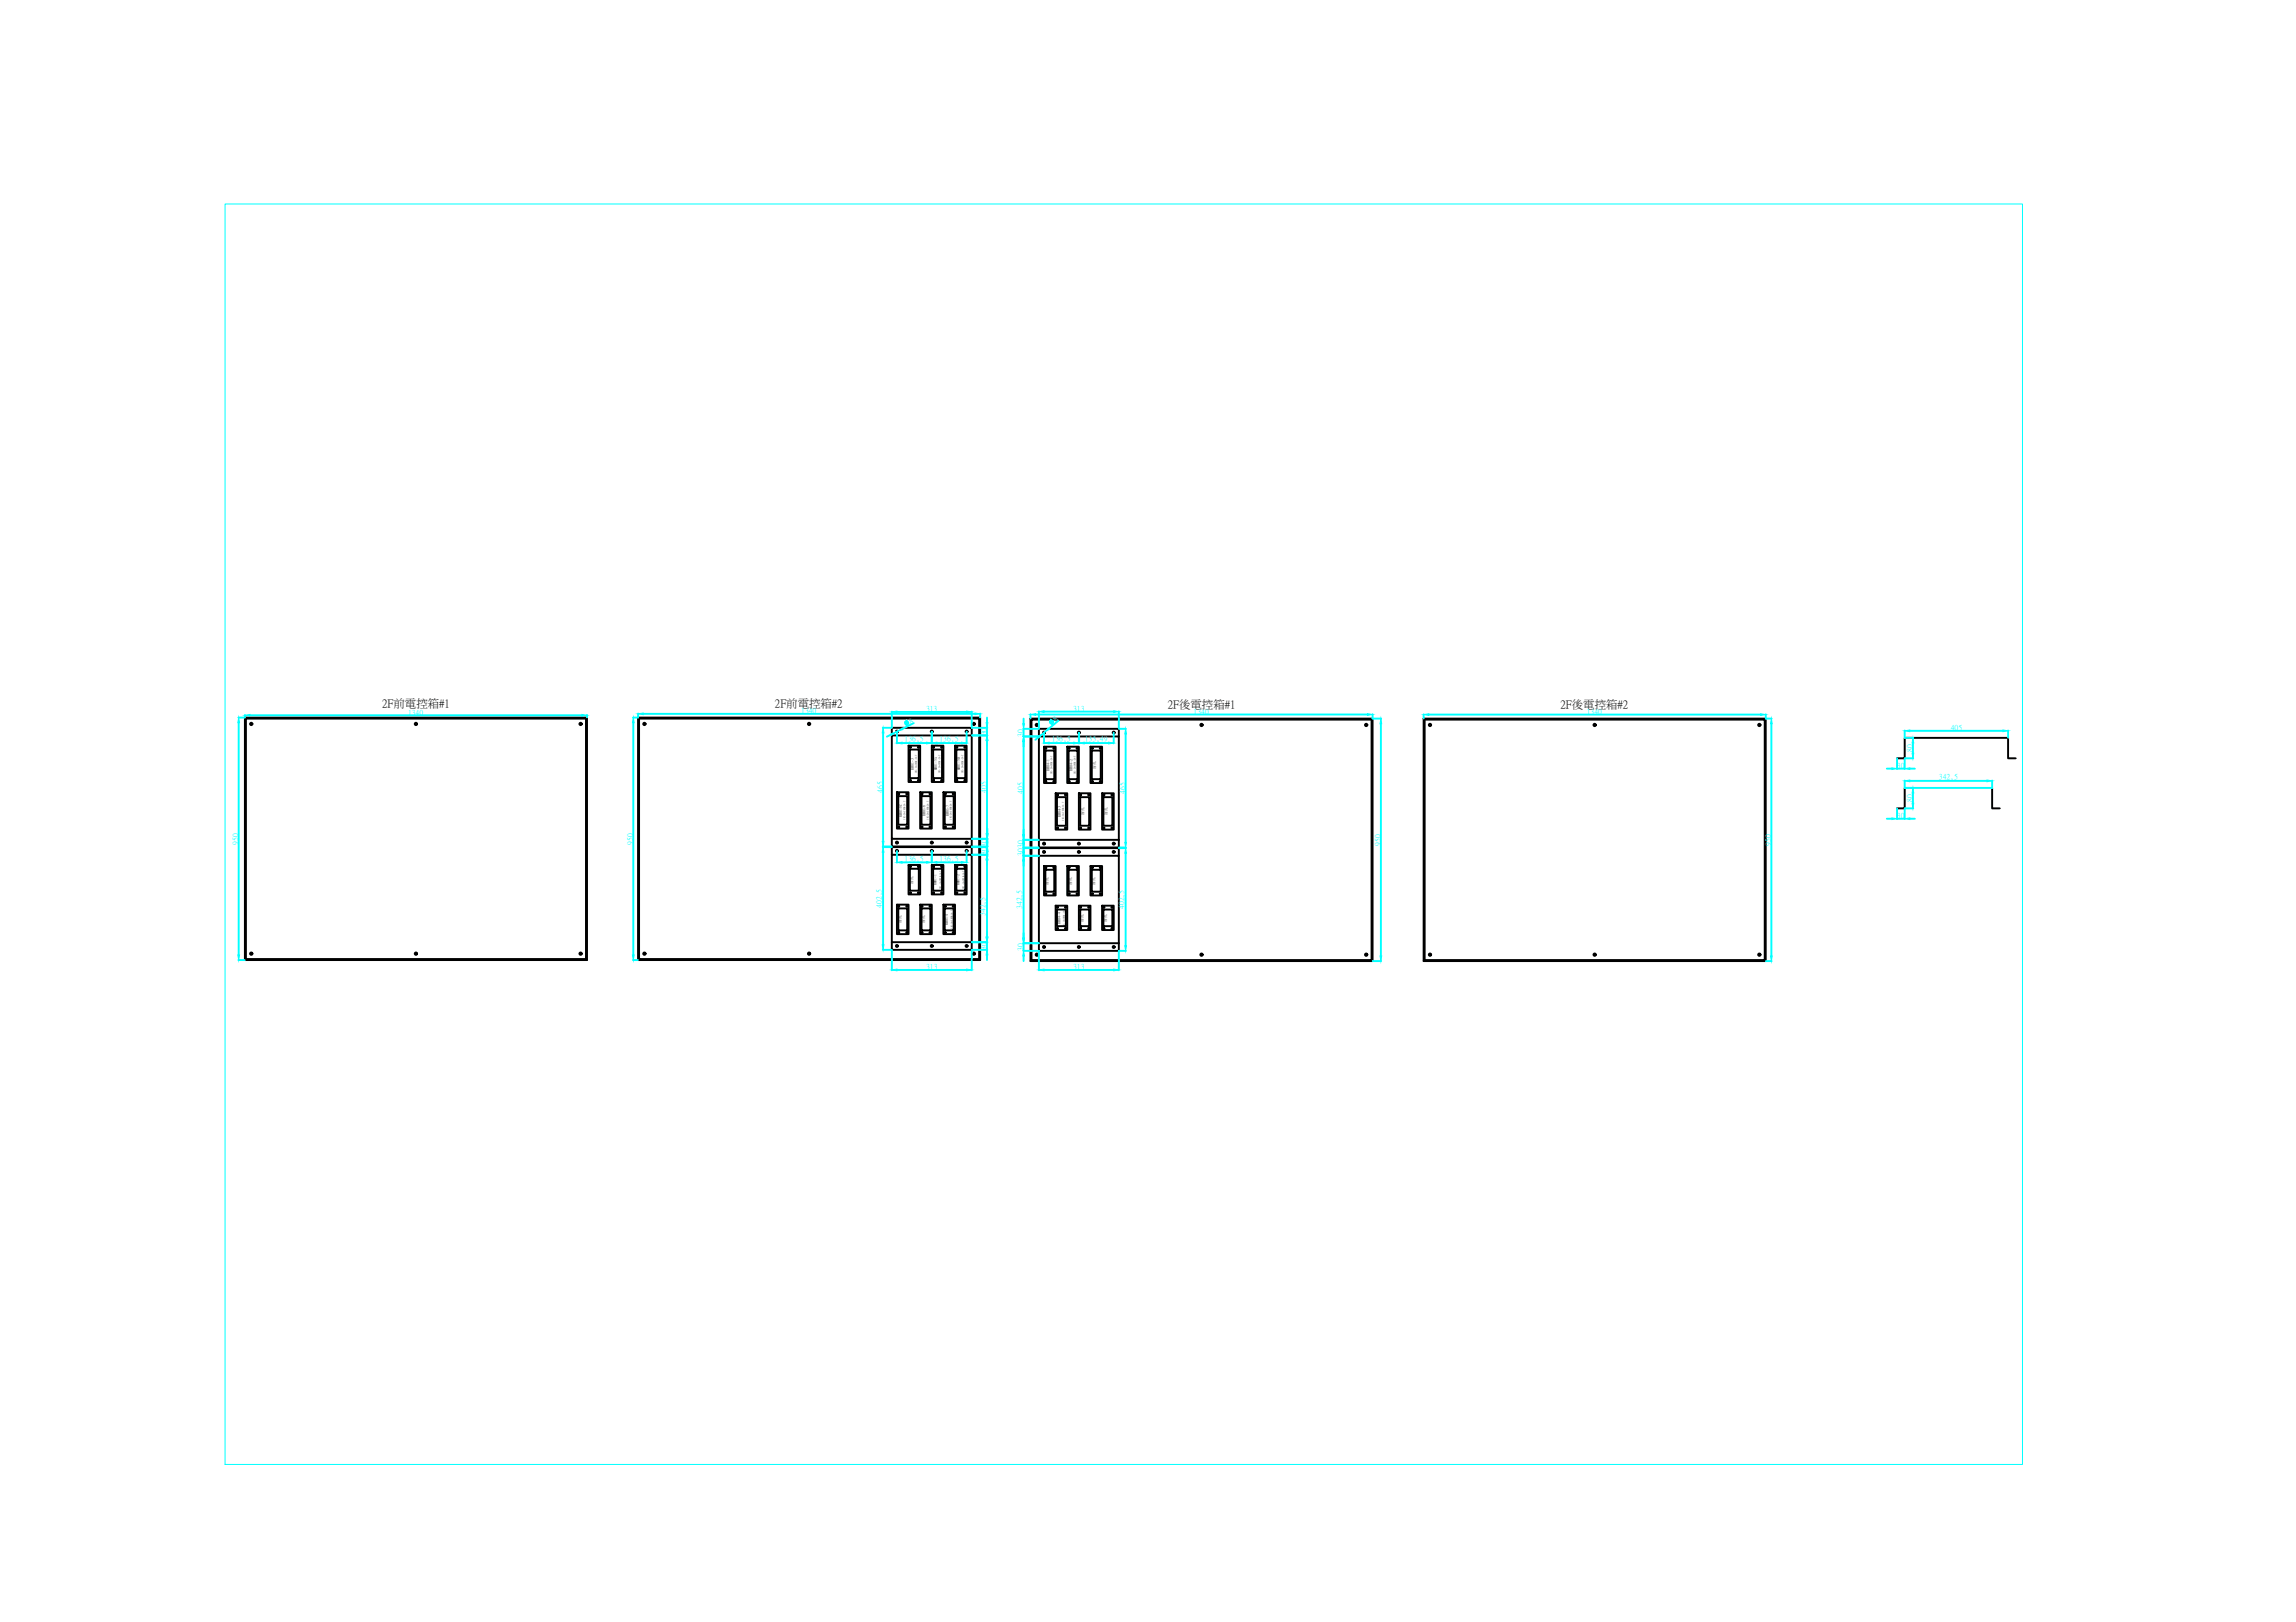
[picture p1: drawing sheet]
<svg xmlns="http://www.w3.org/2000/svg" width="297mm" height="210mm" viewBox="0 0 297 210" stroke-linecap="round" stroke-linejoin="round" font-family="sans-serif">
<defs><g id="words">
<g font-size="1.5">
<text x="49.5" y="91.5">2F前電控箱#1</text>
<text x="100.3" y="91.5">2F前電控箱#2</text>
<text x="151.1" y="91.6">2F後電控箱#1</text>
<text x="201.9" y="91.6">2F後電控箱#2</text>
</g>
<g font-size="1" fill="#0ff">
<text x="52.8" y="92.5">1340</text>
<text x="103.7" y="92.3">1340</text>
<text x="117" y="95.9">136,5</text>
<text x="117.8" y="93.7" transform="rotate(-27 117.8 93.7)">8</text>
<text x="119.8" y="92">313</text>
<text x="121.5" y="95.9">136,5</text>
<text x="127.6" y="95.2" transform="rotate(-90 127.6 95.2)">30</text>
<text x="132.3" y="95.3" transform="rotate(-90 132.3 95.3)">30</text>
<text x="136.1" y="95.9">136,5</text>
<text x="136.5" y="93.4" transform="rotate(-40 136.5 93.4)">8</text>
<text x="138.8" y="92">313</text>
<text x="140.3" y="95.9">135,49</text>
<text x="154.4" y="92.4">1340</text>
<text x="205.3" y="92.4">1340</text>
<text x="252.4" y="94.5">405</text>
<text x="245.4" y="99.4">30</text>
<text x="247.4" y="97.3" transform="rotate(-90 247.4 97.3)">80</text>
<text x="250.8" y="100.8">342,5</text>
<text x="114.2" y="102.6" transform="rotate(-90 114.2 102.6)">465</text>
<text x="127.6" y="102.6" transform="rotate(-90 127.6 102.6)">405</text>
<text x="132.3" y="102.7" transform="rotate(-90 132.3 102.7)">405</text>
<text x="145.5" y="102.7" transform="rotate(-90 145.5 102.7)">465</text>
<text x="245.4" y="105.9">30</text>
<text x="247.4" y="103.8" transform="rotate(-90 247.4 103.8)">80</text>
<text x="30.8" y="109.3" transform="rotate(-90 30.8 109.3)">950</text>
<text x="81.8" y="109.3" transform="rotate(-90 81.8 109.3)">950</text>
<text x="117" y="111.4">136,5</text>
<text x="121.5" y="111.4">136,5</text>
<text x="127.6" y="110.6" transform="rotate(-90 127.6 110.6)">3030</text>
<text x="132.3" y="110.8" transform="rotate(-90 132.3 110.8)">3030</text>
<text x="178.5" y="109.4" transform="rotate(-90 178.5 109.4)">950</text>
<text x="229.1" y="109.4" transform="rotate(-90 229.1 109.4)">950</text>
<text x="114" y="117.5" transform="rotate(-90 114 117.5)">402,5</text>
<text x="127.5" y="118.5" transform="rotate(-90 127.5 118.5)">342,5</text>
<text x="132.2" y="117.6" transform="rotate(-90 132.2 117.6)">342,5</text>
<text x="145.4" y="117.6" transform="rotate(-90 145.4 117.6)">402,5</text>
<text x="119.8" y="125.4">313</text>
<text x="127.6" y="122.9" transform="rotate(-90 127.6 122.9)">30</text>
<text x="132.3" y="123.1" transform="rotate(-90 132.3 123.1)">30</text>
<text x="138.8" y="125.4">313</text>
</g>
<g font-size=".5">
<text x="118.2" y="99.6" transform="rotate(-90 118.2 99.6)">RM01-3</text>
<text x="121.2" y="99.7" transform="rotate(-90 121.2 99.7)">RM01-5A</text>
<text x="124.2" y="99.7" transform="rotate(-90 124.2 99.7)">RM01-5B</text>
<text x="135.7" y="99.7" transform="rotate(-90 135.7 99.7)">RM04-1</text>
<text x="138.7" y="99.7" transform="rotate(-90 138.7 99.7)">RM04-2</text>
<text x="141.7" y="99.5" transform="rotate(-90 141.7 99.5)">盲孔</text>
<text x="116.7" y="105.7" transform="rotate(-90 116.7 105.7)">RM01-5C</text>
<text x="119.7" y="105.6" transform="rotate(-90 119.7 105.6)">RM01-6</text>
<text x="122.7" y="105.6" transform="rotate(-90 122.7 105.6)">RM01-7</text>
<text x="137.2" y="105.7" transform="rotate(-90 137.2 105.7)">RM04-3</text>
<text x="140.2" y="105.5" transform="rotate(-90 140.2 105.5)">盲孔</text>
<text x="143.2" y="105.5" transform="rotate(-90 143.2 105.5)">盲孔</text>
<text x="116.6" y="119.5" transform="rotate(-90 116.6 119.5)">盲孔</text>
<text x="118.1" y="114.3" transform="rotate(-90 118.1 114.3)">盲孔</text>
<text x="119.6" y="119.5" transform="rotate(-90 119.6 119.5)">盲孔</text>
<text x="121.1" y="114.6" transform="rotate(-90 121.1 114.6)">RM01-1</text>
<text x="122.6" y="119.7" transform="rotate(-90 122.6 119.7)">RM01-4</text>
<text x="124.1" y="114.6" transform="rotate(-90 124.1 114.6)">RM01-2</text>
<text x="135.6" y="114.5" transform="rotate(-90 135.6 114.5)">盲孔</text>
<text x="137.1" y="119.5" transform="rotate(-90 137.1 119.5)">RM04-4</text>
<text x="138.6" y="114.5" transform="rotate(-90 138.6 114.5)">盲孔</text>
<text x="140.1" y="119.3" transform="rotate(-90 140.1 119.3)">盲孔</text>
<text x="141.6" y="114.5" transform="rotate(-90 141.6 114.5)">盲孔</text>
<text x="143.2" y="119.3" transform="rotate(-90 143.2 119.3)">盲孔</text>
</g>
<g font-size=".3">
<text x="118.6" y="100" transform="rotate(-90 118.6 100)">CHI-24+CNEM-24-T</text>
<text x="121.6" y="100" transform="rotate(-90 121.6 100)">CHI-24+CNEM-24-T</text>
<text x="124.6" y="100" transform="rotate(-90 124.6 100)">CHI-24+CNEM-24-T</text>
<text x="136.1" y="100.2" transform="rotate(-90 136.1 100.2)">CHI-24+CNEM-24-T</text>
<text x="139.1" y="100.2" transform="rotate(-90 139.1 100.2)">CHI-24+CNEM-24-T</text>
<text x="117.1" y="106.1" transform="rotate(-90 117.1 106.1)">CHI-24+CNEM-24-T</text>
<text x="120.1" y="106.1" transform="rotate(-90 120.1 106.1)">CHI-24+CNEM-24-T</text>
<text x="123.1" y="106.1" transform="rotate(-90 123.1 106.1)">CHI-24+CNEM-24-T</text>
<text x="137.6" y="106.2" transform="rotate(-90 137.6 106.2)">CHI-24+CNEM-24-T</text>
<text x="121.7" y="115" transform="rotate(-90 121.7 115)">CHI-16+CHEM-16-T</text>
<text x="124.7" y="115" transform="rotate(-90 124.7 115)">CHI-16+CHEM-16-T</text>
<text x="137.8" y="120" transform="rotate(-90 137.8 120)">CHI-10+CHEM-10-T</text>
<text x="123.2" y="120.2" transform="rotate(-90 123.2 120.2)">CHI-16+CHEM-16-T</text>
</g>
</g></defs>
<g fill="none" stroke="#000" stroke-width=".25">
<path d="M31.7 92.9h44.2v31.3h-44.2zM31.7 92.9l.1 .1M75.8 93v31.1M75.9 92.9l-.1 .1h-44v31.1h44l.1 .1M82.5 92.9h44.3v31.3h-44.3zM82.5 92.9l.2 .1M82.7 93h44v31.1M82.7 93v31.1h44M126.8 92.9l-.1 .1M133.3 93h44.3v31.4h-44.3zM133.3 93l.1 .1M133.4 93.1h44v31.1h-44z"/>
<path d="M184.2 93h44.2v31.4h-44.2zM184.2 93l.1 .1h44v31.1h-44l-.1 .2M184.3 93.1v31.1M31.8 124.1l-.1 .1M82.7 124.1l-.2 .1M126.7 124.1l.1 .1M133.4 124.2l-.1 .2M177.4 124.2l.2 .2"/>
<circle cx="32.5" cy="93.7" r=".15"/>
<circle cx="53.8" cy="93.7" r=".15"/>
<circle cx="75.1" cy="93.7" r=".15"/>
<circle cx="83.4" cy="93.7" r=".15"/>
<circle cx="104.7" cy="93.7" r=".15"/>
<circle cx="126" cy="93.7" r=".15"/>
<circle cx="134.1" cy="93.8" r=".15"/>
<circle cx="155.4" cy="93.8" r=".15"/>
<circle cx="176.7" cy="93.8" r=".15"/>
<circle cx="185" cy="93.8" r=".15"/>
<circle cx="206.3" cy="93.8" r=".15"/>
<circle cx="227.6" cy="93.8" r=".15"/>
<circle cx="32.5" cy="123.4" r=".15"/>
<circle cx="53.8" cy="123.4" r=".15"/>
<circle cx="75.1" cy="123.4" r=".15"/>
<circle cx="83.4" cy="123.4" r=".15"/>
<circle cx="104.7" cy="123.4" r=".15"/>
<circle cx="126" cy="123.4" r=".15"/>
<circle cx="134.1" cy="123.5" r=".15"/>
<circle cx="155.4" cy="123.5" r=".15"/>
<circle cx="176.7" cy="123.5" r=".15"/>
<circle cx="185" cy="123.5" r=".15"/>
<circle cx="206.3" cy="123.5" r=".15"/>
<circle cx="227.6" cy="123.5" r=".15"/>
</g>
<!-- layer: 0 -->
<g fill="none" stroke="#000" stroke-width=".25">
<path d="M115.4 95.2v-1h10.3v1M117.5 96.5h1.5v4.7h-1.5zM117.7 97h1.2v3.7h-1.2zM120.5 96.5h1.5v4.7h-1.5zM120.7 97h1.2v3.7h-1.2zM123.6 96.5h1.5v4.7h-1.5zM123.7 97h1.2v3.7h-1.2zM125.7 95.2h-10.3v13.4h10.3M125.7 95.2v13.4M134.4 95.3h10.3v13.4M134.4 95.3v-1h10.3v1M134.4 95.3v13.4"/>
<path d="M135.1 96.6h1.5v4.7h-1.5zM135.2 97.1h1.2v3.7h-1.2zM138.1 96.6h1.5v4.7h-1.5zM138.2 97.1h1.2v3.7h-1.2zM141.1 96.6h1.5v4.7h-1.5zM141.2 97.1h1.2v3.7h-1.2zM245.4 98.1h1v-2.6h13.4v2.6h1M115.4 108.6v.9h10.3v-.9M115.4 110.6v-1h10.3v1M116 117.1h1.5v3.8h-1.5zM116 102.5h1.5v4.7h-1.5zM116.2 117.6h1.2v2.8h-1.2z"/>
<path d="M116.2 103h1.2v3.7h-1.2zM117.5 111.9h1.5v3.8h-1.5zM117.7 112.4h1.2v2.9h-1.2zM119 117.1h1.5v3.8h-1.5zM119 102.5h1.5v4.7h-1.5zM119.2 117.6h1.2v2.8h-1.2zM119.2 103h1.2v3.7h-1.2zM120.5 111.9h1.5v3.8h-1.5zM120.7 112.4h1.2v2.9h-1.2zM122 117.1h1.6v3.8h-1.6zM122 102.5h1.6v4.7h-1.6zM122.2 117.6h1.2v2.8h-1.2z"/>
<path d="M122.2 103h1.2v3.7h-1.2zM123.6 111.9h1.5v3.8h-1.5zM123.7 112.4h1.2v2.9h-1.2zM134.4 108.7v1h10.3v-1M134.4 110.7v-.9h10.3v.9M134.4 108.7h10.3M135.1 112.1h1.5v3.8h-1.5zM135.2 112.6h1.2v2.8h-1.2zM136.6 117.2h1.5v3.2h-1.5zM136.6 102.7h1.5v4.7h-1.5zM136.7 117.7h1.2v2.2h-1.2zM136.7 103.2h1.2v3.7h-1.2z"/>
<path d="M138.1 112.1h1.5v3.8h-1.5zM138.2 112.6h1.2v2.8h-1.2zM139.6 117.2h1.5v3.2h-1.5zM139.6 102.7h1.5v4.7h-1.5zM139.7 117.7h1.2v2.2h-1.2zM139.7 103.2h1.2v3.7h-1.2zM141.1 112.1h1.5v3.8h-1.5zM141.2 112.6h1.2v2.8h-1.2zM142.6 117.2h1.5v3.2h-1.5zM142.6 102.7h1.5v4.7h-1.5zM142.7 117.7h1.2v2.2h-1.2zM142.7 103.2h1.2v3.7h-1.2z"/>
<path d="M246.4 102v2.6h-1M257.7 102v2.6h1M115.4 121.9v-11.3h10.3v11.3M115.4 121.9v1h10.3v-1M115.4 121.9h10.3M134.4 122.1v-11.4h10.3v11.4M134.4 122.1v1h10.3v-1M134.4 122.1h10.3"/>
<circle cx="116" cy="94.7" r=".13"/>
<circle cx="117.8" cy="96.7" r=".08"/>
<circle cx="118.8" cy="96.7" r=".08"/>
<circle cx="120.5" cy="94.7" r=".13"/>
<circle cx="120.8" cy="96.7" r=".08"/>
<circle cx="121.8" cy="96.7" r=".08"/>
<circle cx="123.8" cy="96.7" r=".08"/>
<circle cx="124.8" cy="96.7" r=".08"/>
<circle cx="125.1" cy="94.7" r=".13"/>
<circle cx="135.1" cy="94.8" r=".13"/>
<circle cx="135.3" cy="96.8" r=".08"/>
<circle cx="136.3" cy="96.8" r=".08"/>
<circle cx="138.3" cy="96.8" r=".08"/>
<circle cx="139.4" cy="96.8" r=".08"/>
<circle cx="139.6" cy="94.8" r=".13"/>
<circle cx="141.3" cy="96.8" r=".08"/>
<circle cx="142.4" cy="96.8" r=".08"/>
<circle cx="144.1" cy="94.8" r=".13"/>
<circle cx="116" cy="109" r=".13"/>
<circle cx="116" cy="110.1" r=".13"/>
<circle cx="116.3" cy="117.3" r=".07"/>
<circle cx="116.3" cy="102.7" r=".07"/>
<circle cx="116.3" cy="107" r=".07"/>
<circle cx="117.3" cy="107" r=".07"/>
<circle cx="117.3" cy="102.7" r=".07"/>
<circle cx="117.3" cy="117.3" r=".07"/>
<circle cx="117.8" cy="112.1" r=".08"/>
<circle cx="117.8" cy="115.5" r=".08"/>
<circle cx="117.8" cy="101" r=".07"/>
<circle cx="118.8" cy="112.1" r=".08"/>
<circle cx="118.8" cy="115.5" r=".08"/>
<circle cx="118.8" cy="101" r=".07"/>
<circle cx="119.3" cy="117.3" r=".07"/>
<circle cx="119.3" cy="102.7" r=".07"/>
<circle cx="119.3" cy="107" r=".07"/>
<circle cx="120.3" cy="117.3" r=".07"/>
<circle cx="120.3" cy="102.7" r=".07"/>
<circle cx="120.3" cy="107" r=".07"/>
<circle cx="120.5" cy="109" r=".13"/>
<circle cx="120.5" cy="110.1" r=".13"/>
<circle cx="120.8" cy="115.5" r=".08"/>
<circle cx="120.8" cy="112.1" r=".08"/>
<circle cx="120.8" cy="101" r=".07"/>
<circle cx="121.8" cy="112.1" r=".08"/>
<circle cx="121.8" cy="115.5" r=".08"/>
<circle cx="121.8" cy="101" r=".07"/>
<circle cx="122.3" cy="117.3" r=".07"/>
<circle cx="122.3" cy="102.7" r=".07"/>
<circle cx="122.3" cy="107" r=".07"/>
<circle cx="123.3" cy="117.3" r=".07"/>
<circle cx="123.3" cy="107" r=".07"/>
<circle cx="123.3" cy="102.7" r=".07"/>
<circle cx="123.8" cy="115.5" r=".08"/>
<circle cx="123.8" cy="112.1" r=".08"/>
<circle cx="123.8" cy="101" r=".07"/>
<circle cx="124.8" cy="115.5" r=".08"/>
<circle cx="124.8" cy="112.1" r=".08"/>
<circle cx="124.8" cy="101" r=".07"/>
<circle cx="125.1" cy="109" r=".13"/>
<circle cx="125.1" cy="110.1" r=".13"/>
<circle cx="135.1" cy="110.2" r=".13"/>
<circle cx="135.1" cy="109.2" r=".13"/>
<circle cx="135.3" cy="115.7" r=".08"/>
<circle cx="135.3" cy="112.3" r=".08"/>
<circle cx="135.3" cy="101.1" r=".07"/>
<circle cx="136.3" cy="112.3" r=".08"/>
<circle cx="136.3" cy="115.7" r=".08"/>
<circle cx="136.3" cy="101.1" r=".07"/>
<circle cx="136.8" cy="102.9" r=".07"/>
<circle cx="136.8" cy="107.2" r=".07"/>
<circle cx="136.8" cy="117.4" r=".07"/>
<circle cx="137.9" cy="102.9" r=".07"/>
<circle cx="137.9" cy="107.2" r=".07"/>
<circle cx="137.9" cy="117.4" r=".07"/>
<circle cx="138.3" cy="115.7" r=".08"/>
<circle cx="138.3" cy="112.3" r=".08"/>
<circle cx="138.3" cy="101.1" r=".07"/>
<circle cx="139.4" cy="115.7" r=".08"/>
<circle cx="139.4" cy="112.3" r=".08"/>
<circle cx="139.4" cy="101.1" r=".07"/>
<circle cx="139.6" cy="110.2" r=".13"/>
<circle cx="139.6" cy="109.2" r=".13"/>
<circle cx="139.8" cy="102.9" r=".07"/>
<circle cx="139.8" cy="107.2" r=".07"/>
<circle cx="139.8" cy="117.4" r=".07"/>
<circle cx="140.9" cy="107.2" r=".07"/>
<circle cx="140.9" cy="117.4" r=".07"/>
<circle cx="140.9" cy="102.9" r=".07"/>
<circle cx="141.3" cy="112.3" r=".08"/>
<circle cx="141.3" cy="115.7" r=".08"/>
<circle cx="141.3" cy="101.1" r=".07"/>
<circle cx="142.4" cy="115.7" r=".08"/>
<circle cx="142.4" cy="112.3" r=".08"/>
<circle cx="142.4" cy="101.1" r=".07"/>
<circle cx="142.8" cy="117.4" r=".07"/>
<circle cx="142.8" cy="102.9" r=".07"/>
<circle cx="142.8" cy="107.2" r=".07"/>
<circle cx="143.9" cy="117.4" r=".07"/>
<circle cx="143.9" cy="102.9" r=".07"/>
<circle cx="143.9" cy="107.2" r=".07"/>
<circle cx="144.1" cy="109.2" r=".13"/>
<circle cx="144.1" cy="110.2" r=".13"/>
<circle cx="116" cy="122.4" r=".13"/>
<circle cx="116.3" cy="120.7" r=".07"/>
<circle cx="117.3" cy="120.7" r=".07"/>
<circle cx="119.3" cy="120.7" r=".07"/>
<circle cx="120.3" cy="120.7" r=".07"/>
<circle cx="120.5" cy="122.4" r=".13"/>
<circle cx="122.3" cy="120.7" r=".07"/>
<circle cx="123.3" cy="120.7" r=".07"/>
<circle cx="125.1" cy="122.4" r=".13"/>
<circle cx="135.1" cy="122.6" r=".13"/>
<circle cx="136.8" cy="120.2" r=".07"/>
<circle cx="137.9" cy="120.2" r=".07"/>
<circle cx="139.6" cy="122.6" r=".13"/>
<circle cx="139.8" cy="120.2" r=".07"/>
<circle cx="140.9" cy="120.2" r=".07"/>
<circle cx="142.8" cy="120.2" r=".07"/>
<circle cx="143.9" cy="120.2" r=".07"/>
<circle cx="144.1" cy="122.6" r=".13"/>
</g>
<g fill="none" stroke="#0ff" stroke-width=".25">
<path d="M30.8 92.9h.9M30.9 93.5v30.1M31.7 92.5v.3M32.3 92.6h43M75.9 92.5v.3M81.9 92.9h.6M81.9 93.5v30.1M82.5 92.3v.5M83.2 92.4h42.9M114.2 94.2h1.2M114.2 94.8v14.1M115.3 95l-.6 .3"/>
<path d="M115.4 92.1v2.1M116 92.1h9.1M116 94.7v1.5M116.2 94.6l-.3 .1M116.7 96.2h3.2M117.3 93.2v.7M118.2 93.6l-1.5 .7M120.5 94.7v1.5M121.2 96.2h3.2M125.1 94.7v1.5M125.7 92.1v2.1M125.7 94.2h2"/>
<path d="M125.7 95.2h2M126.8 92.3v.5M127.7 92.9v.6M127.7 94.2v1M127.7 95.8v12.1M132.4 94.3h2M132.4 95.3h2M132.4 93v.7M132.4 94.3v1M132.4 96v12M133.3 92.4v.6M134 92.5h42.9"/>
<path d="M134.4 92v2.3M134.5 95.3l-.6 .4M135.1 92.1h9M135.1 94.8v1.4M135.2 94.7l-.2 .2M135.7 96.2h3.2M135.9 93.1l.2 .7M136.9 93.3l-1.2 1M139.6 94.8v1.4M140.3 96.2h3.1M144.1 94.8v1.4M144.7 92v2.3"/>
<path d="M144.8 94.3h.9M145.6 95v14M177.6 92.4v.6M177.6 93h1.1M178.6 93.7v30M184.2 92.4v.6M184.8 92.5h43M228.4 92.4v.6M228.5 93h.7M229.2 93.7v30M244.1 99.5h.7M245.4 98.1v1.4"/>
<path d="M245.4 99.5h1M246.4 94.5v1M246.4 98.1v1.4M247.1 94.6h12M247.1 99.5h.6M259.8 94.5v1M114.2 109.5h1.2M114.2 109.6h1.2M114.2 110.3v12M116 110.1v1.5M116.7 111.6h3.2M120.5 110.1v1.5"/>
<path d="M121.2 111.6h3.2M125.1 110.1v1.5M125.7 108.6h2.1M125.7 109.5h2.1M125.7 109.6h2M125.7 110.6h2M127.7 108.3v.7M127.7 109.6v1M127.7 111.3v10M127.7 107.2v.7M127.7 108.6v.9M127.7 110.2v.7"/>
<path d="M132.4 109.7h2M132.4 108.7h2M132.4 109.8h2M132.4 110.7h2M132.4 108.4v1.3M132.4 109.8v1.2M132.4 111.4v10M144.8 109.7h.9M144.8 109.8h.9M145.6 110.4v12M244.1 106h.7M245.4 104.6v1.4"/>
<path d="M245.4 106h1M246.4 101v.9M246.4 104.6v1.4M246.4 102h11.3M247.1 101.1h10M247.1 106h.6M257.7 101v.9M30.8 124.2h.9M81.9 124.2h.6M114.2 122.9h1.2M115.4 122.9v2.7M116 125.5h9.1"/>
<path d="M125.7 122.9v2.7M125.7 121.9h2M125.7 122.9h2M127.7 121.9v1M127.7 123.6v.6M132.4 122.1h2M132.4 123.1h2M132.4 122.1v1M132.4 123.7v.7M134.4 123.1v2.5M135.1 125.5h9M144.7 123.1v2.5"/>
<path d="M144.8 123.1h.9M177.6 124.4h1.1M228.5 124.4h.7"/>
<circle cx="117.3" cy="93.6" r=".22"/>
<circle cx="136" cy="93.4" r=".22"/>
</g>
<g fill="#0ff" stroke="#0ff" stroke-width=".13">
<path d="M31.7 92.6l.6-.1v.2z"/>
<path d="M75.3 92.5l.6 .1-.6 .1z"/>
<path d="M82.5 92.4l.7-.1v.2z"/>
<path d="M126.1 92.3l.7 .1-.7 .1z"/>
<path d="M81.9 92.9l.1 .6h-.2z"/>
<path d="M81.8 123.6h.2l-.1 .6z"/>
<path d="M30.9 92.9l.1 .6h-.2z"/>
<path d="M30.8 123.6h.2l-.1 .6z"/>
<path d="M133.3 92.5l.7-.1v.2z"/>
<path d="M176.9 92.4l.7 .1-.7 .1z"/>
<path d="M178.6 93l.2 .7h-.3z"/>
<path d="M178.5 123.7h.3l-.2 .7z"/>
<path d="M184.2 92.5l.6-.1v.2z"/>
<path d="M227.8 92.4l.6 .1-.6 .1z"/>
<path d="M229.2 93l.1 .7h-.2z"/>
<path d="M229.1 123.7h.2l-.1 .7z"/>
<path d="M115.4 92.1l.6-.1v.2z"/>
<path d="M125.1 92l.6 .1-.6 .1z"/>
<path d="M127.6 93.5h.2l-.1 .7z"/>
<path d="M127.7 95.2l.1 .6h-.2z"/>
<path d="M127.6 107.9h.2l-.1 .7z"/>
<path d="M127.7 109.5l.1 .7h-.2z"/>
<path d="M114.2 94.2l.2 .6h-.3z"/>
<path d="M114.1 108.9h.3l-.2 .6z"/>
<path d="M116 96.2l.7-.2v.3z"/>
<path d="M119.9 96l.6 .2-.6 .1z"/>
<path d="M120.5 96.2l.7-.2v.3z"/>
<path d="M124.4 96l.7 .2-.7 .1z"/>
<path d="M115.3 94.9l.6-.2-.5 .4z"/>
<path d="M116.2 94.6l.5-.4 .1 .2z"/>
<path d="M127.6 109h.2l-.1 .6z"/>
<path d="M127.7 110.6l.1 .7h-.2z"/>
<path d="M127.6 121.3h.2l-.1 .6z"/>
<path d="M114.2 109.6l.2 .7h-.3z"/>
<path d="M114.1 122.3h.3l-.2 .6z"/>
<path d="M116 111.6l.7-.1v.2z"/>
<path d="M119.9 111.5l.6 .1-.6 .1z"/>
<path d="M120.5 111.6l.7-.1v.2z"/>
<path d="M124.4 111.5l.7 .1-.7 .1z"/>
<path d="M127.7 122.9l.1 .7h-.2z"/>
<path d="M115.4 125.5l.6-.1v.2z"/>
<path d="M125.1 125.4l.6 .1-.6 .1z"/>
<path d="M134.4 92.1l.7-.1v.2z"/>
<path d="M144.1 92l.6 .1-.6 .1z"/>
<path d="M145.6 94.3l.1 .7h-.2z"/>
<path d="M145.5 109h.2l-.1 .7z"/>
<path d="M132.3 93.7h.2l-.1 .6z"/>
<path d="M132.4 95.3l.1 .7h-.2z"/>
<path d="M132.3 108h.2l-.1 .7z"/>
<path d="M132.4 109.7l.1 .6h-.2z"/>
<path d="M132.3 109.1h.2l-.1 .7z"/>
<path d="M132.4 110.7l.1 .7h-.2z"/>
<path d="M132.3 121.4h.2l-.1 .7z"/>
<path d="M132.4 123.1l.1 .6h-.2z"/>
<path d="M145.6 109.8l.1 .6h-.2z"/>
<path d="M145.5 122.4h.2l-.1 .7z"/>
<path d="M134.4 125.5l.7-.1v.2z"/>
<path d="M144.1 125.4l.6 .1-.6 .1z"/>
<path d="M135.1 96.2l.6-.2v.3z"/>
<path d="M138.9 96l.7 .2-.7 .1z"/>
<path d="M139.6 96.2l.7-.2v.3z"/>
<path d="M143.4 96l.7 .2-.7 .1z"/>
<path d="M134.4 95.2l.6-.3-.5 .5z"/>
<path d="M135.6 94.2l.1 .2-.5 .3z"/>
<path d="M246.4 94.6l.7-.1v.2z"/>
<path d="M259.1 94.5l.7 .1-.7 .1z"/>
<path d="M244.8 99.4l.6 .1-.6 .1z"/>
<path d="M246.4 99.5l.7-.1v.2z"/>
<path d="M246.4 101.1l.7-.2v.3z"/>
<path d="M257.1 100.9l.6 .2-.6 .1z"/>
<path d="M244.8 105.8l.6 .2-.6 .1z"/>
<path d="M246.4 106l.7-.2v.3z"/>
</g>
<!-- layer: 0 -->
<path d="M246.4 95.5h1.1M246.4 98.1h1.1M247.5 96.1v1.4M246.4 102h1.1M246.4 104.6h1.1M247.5 102.6v1.3" fill="none" stroke="#0ff" stroke-width=".25"/>
<g fill="#0ff" stroke="#0ff" stroke-width=".13">
<path d="M247.5 95.5l.1 .6h-.2z"/>
<path d="M247.4 97.5h.2l-.1 .6z"/>
<path d="M247.5 102l.1 .6h-.2z"/>
<path d="M247.4 103.9h.2l-.1 .7z"/>
</g>
<path d="M29.1 26.4h232.6v163.1h-232.6z" fill="none" stroke="#0ff" stroke-width=".13"/>
<use href="#words"/>
</svg>
